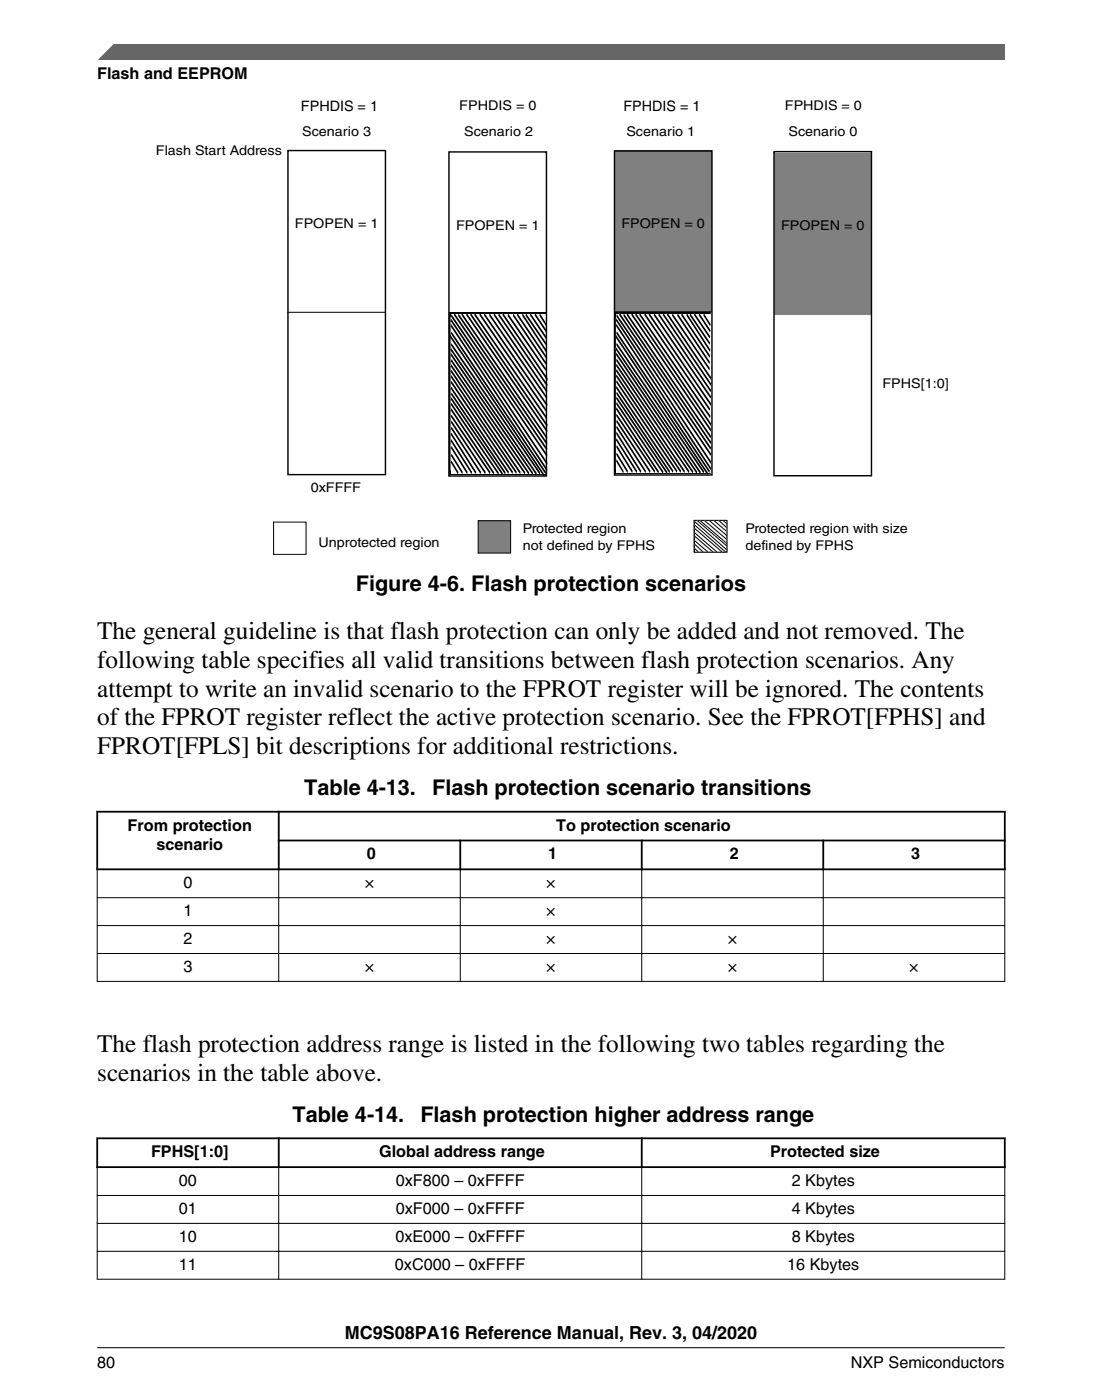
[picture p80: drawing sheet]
<svg xmlns="http://www.w3.org/2000/svg" width="216mm" height="274mm" viewBox="0 0 216 274" stroke-linecap="round" stroke-linejoin="round" font-family="sans-serif">
<defs><g id="words">
<g font-size="4.9">
<text x="19" y="125.2">The general guideline is that flash protection can only be added and not removed. The</text>
<text x="19" y="130.8">following table specifies all valid transitions between flash protection scenarios. Any</text>
<text x="19" y="136.5">attempt to write an invalid scenario to the FPROT register will be ignored. The contents</text>
<text x="19" y="142.1">of the FPROT register reflect the active protection scenario. See the FPROT[FPHS] and</text>
<text x="19" y="147.8">FPROT[FPLS] bit descriptions for additional restrictions.</text>
<text x="19" y="206.1">The flash protection address range is listed in the following two tables regarding the</text>
<text x="19" y="211.8">scenarios in the table above.</text>
</g>
<g font-size="4.2">
<text x="69.7" y="115.9">Figure 4-6. Flash protection scenarios</text>
<text x="59.6" y="155.8">Table 4-13.</text>
<text x="84.7" y="155.8">Flash protection scenario transitions</text>
<text x="57.3" y="219.8">Table 4-14.</text>
<text x="82.4" y="219.8">Flash protection higher address range</text>
</g>
<text font-size="3.5" x="67.6" y="262.3">MC9S08PA16 Reference Manual, Rev. 3, 04/2020</text>
<g font-size="3.2">
<text x="19" y="15.5">Flash and EEPROM</text>
<text x="25" y="162.7">From protection</text>
<text x="30.7" y="166.6">scenario</text>
<text x="109" y="162.7">To protection scenario</text>
<text x="71.9" y="168.4">0</text>
<text x="107.4" y="168.4">1</text>
<text x="143" y="168.4">2</text>
<text x="178.5" y="168.4">3</text>
<text x="35.9" y="174">0</text>
<text x="35.9" y="179.5">1</text>
<text x="71.5" y="174">×</text>
<text x="107" y="174">×</text>
<text x="107" y="179.5">×</text>
<text x="35.9" y="185">2</text>
<text x="107" y="185">×</text>
<text x="142.6" y="185">×</text>
<text x="35.9" y="190.4">3</text>
<text x="71.5" y="190.4">×</text>
<text x="107" y="190.4">×</text>
<text x="142.6" y="190.4">×</text>
<text x="178.1" y="190.4">×</text>
<text x="29.6" y="226.7">FPHS[1:0]</text>
<text x="74.3" y="226.7">Global address range</text>
<text x="150.9" y="226.7">Protected size</text>
<text x="35.1" y="232.4">00</text>
<text x="77.6" y="232.4">0xF800 – 0xFFFF</text>
<text x="155.1" y="232.4">2 Kbytes</text>
<text x="35.1" y="237.9">01</text>
<text x="77.6" y="237.9">0xF000 – 0xFFFF</text>
<text x="155.1" y="237.9">4 Kbytes</text>
<text x="35.1" y="243.3">10</text>
<text x="77.5" y="243.3">0xE000 – 0xFFFF</text>
<text x="155.1" y="243.3">8 Kbytes</text>
<text x="35.1" y="248.8">11</text>
<text x="77.4" y="248.8">0xC000 – 0xFFFF</text>
<text x="154.2" y="248.8">16 Kbytes</text>
<text x="19.1" y="268">80</text>
<text x="166.7" y="268">NXP Semiconductors</text>
</g>
<g font-size="2.8">
<text x="59" y="21.7">FPHDIS = 1</text>
<text x="122.1" y="21.8">FPHDIS = 1</text>
</g>
<g font-size="2.6">
<text x="90" y="21.6">FPHDIS = 0</text>
<text x="153.8" y="21.6">FPHDIS = 0</text>
<text x="59.2" y="26.7">Scenario 3</text>
<text x="90.9" y="26.6">Scenario 2</text>
<text x="122.7" y="26.6">Scenario 1</text>
<text x="154.5" y="26.6">Scenario 0</text>
<text x="30.5" y="30.3">Flash Start Address</text>
<text x="57.8" y="44.7">FPOPEN = 1</text>
<text x="89.4" y="45">FPOPEN = 1</text>
<text x="121.8" y="44.6">FPOPEN = 0</text>
<text x="153" y="45">FPOPEN = 0</text>
<text x="172.9" y="76">FPHS[1:0]</text>
<text x="60.9" y="96.3">0xFFFF</text>
<text x="62.4" y="107.3">Unprotected region</text>
<text x="102.5" y="107.8">not defined by FPHS</text>
<text x="102.5" y="104.5">Protected region</text>
<text x="146.1" y="104.5">Protected region with size</text>
<text x="146.1" y="107.8">defined by FPHS</text>
</g>
</g></defs>
<path d="M56.4 29.5h19.1v63.5h-19.1z" fill="none" stroke="#000" stroke-width=".28"/>
<path d="M53.6 102.3h6.4v6.3h-6.4z" fill="none" stroke="#000" stroke-width=".2"/>
<path d="M93.7 102h6.3v6.4h-6.3z" fill="#808080"/>
<path d="M93.7 102h6.3v6.4h-6.3zM136 102h6.4v6.1h-6.4z" fill="none" stroke="#000" stroke-width=".2"/>
<path d="M136.1 102h6.3v6.2h-6.3z" fill="#f9f9f9"/>
<path d="M136.1 102h6.3v6.2h-6.3z" fill="none" stroke="#000" stroke-width=".2"/>
<path d="M136.1 107.4l.7 .8z" fill="#f9f9f9"/>
<path d="M136.1 107.4l.7 .8" fill="none" stroke="#000" stroke-width=".2"/>
<path d="M136.1 106.6l1.6 1.6z" fill="#f9f9f9"/>
<path d="M136.1 106.6l1.6 1.6" fill="none" stroke="#000" stroke-width=".2"/>
<path d="M136.1 105.9l2.6 2.3z" fill="#f9f9f9"/>
<path d="M136.1 105.9l2.6 2.3" fill="none" stroke="#000" stroke-width=".2"/>
<path d="M136.1 105l3.6 3.2z" fill="#f9f9f9"/>
<path d="M136.1 105l3.6 3.2" fill="none" stroke="#000" stroke-width=".2"/>
<path d="M136.1 104.4l4.3 3.7z" fill="#f9f9f9"/>
<path d="M136.1 104.4l4.3 3.7" fill="none" stroke="#000" stroke-width=".2"/>
<path d="M136.1 103.5l5.4 4.7z" fill="#f9f9f9"/>
<path d="M136.1 103.5l5.4 4.7" fill="none" stroke="#000" stroke-width=".2"/>
<path d="M136.1 102.2l6.4 5.6z" fill="#f9f9f9"/>
<path d="M136.1 102.2l6.4 5.6" fill="none" stroke="#000" stroke-width=".2"/>
<path d="M136.6 102l5.9 5z" fill="#f9f9f9"/>
<path d="M136.6 102l5.9 5" fill="none" stroke="#000" stroke-width=".2"/>
<path d="M137.1 102l5.4 4.5z" fill="#f9f9f9"/>
<path d="M137.1 102l5.4 4.5" fill="none" stroke="#000" stroke-width=".2"/>
<path d="M136 102.8l6.3 5.5z" fill="#f9f9f9"/>
<path d="M136 102.8l6.3 5.5" fill="none" stroke="#000" stroke-width=".2"/>
<path d="M138 102l4.4 3.7z" fill="#f9f9f9"/>
<path d="M138 102l4.4 3.7" fill="none" stroke="#000" stroke-width=".2"/>
<path d="M138.9 102l3.6 3z" fill="#f9f9f9"/>
<path d="M138.9 102l3.6 3" fill="none" stroke="#000" stroke-width=".2"/>
<path d="M139.8 102l2.6 2.1z" fill="#f9f9f9"/>
<path d="M139.8 102l2.6 2.1" fill="none" stroke="#000" stroke-width=".2"/>
<path d="M140.8 102l1.6 1.4z" fill="#f9f9f9"/>
<path d="M140.8 102l1.6 1.4" fill="none" stroke="#000" stroke-width=".2"/>
<path d="M141.6 102l.8 .6z" fill="#f9f9f9"/>
<path d="M141.6 102l.8 .6" fill="none" stroke="#000" stroke-width=".2"/>
<path d="M88.1 61.6h18.9v31.1h-18.9z" fill="none" stroke="#000" stroke-width=".54"/>
<g fill="#f9f9f9">
<path d="M88.3 61.6h18.8v31.3h-18.8z"/>
<path d="M88.4 90.4l1.4 2.3z"/>
</g>
<path d="M88.4 90.4l1.4 2.3" fill="none" stroke="#000" stroke-width=".32"/>
<path d="M88.3 76l11.4 16.6z" fill="#f9f9f9"/>
<path d="M88.3 76l11.4 16.6" fill="none" stroke="#000" stroke-width=".32"/>
<path d="M88.4 89.1l2.2 3.6z" fill="#f9f9f9"/>
<path d="M88.4 89.1l2.2 3.6" fill="none" stroke="#000" stroke-width=".32"/>
<path d="M88.4 87.6l3.2 5.1z" fill="#f9f9f9"/>
<path d="M88.4 87.6l3.2 5.1" fill="none" stroke="#000" stroke-width=".32"/>
<path d="M88.3 86.3l4.1 6.4z" fill="#f9f9f9"/>
<path d="M88.3 86.3l4.1 6.4" fill="none" stroke="#000" stroke-width=".32"/>
<path d="M88.4 85l4.9 7.7z" fill="#f9f9f9"/>
<path d="M88.4 85l4.9 7.7" fill="none" stroke="#000" stroke-width=".32"/>
<path d="M88.4 83.8l5.8 8.9z" fill="#f9f9f9"/>
<path d="M88.4 83.8l5.8 8.9" fill="none" stroke="#000" stroke-width=".32"/>
<path d="M88.4 82.6l6.7 10.1z" fill="#f9f9f9"/>
<path d="M88.4 82.6l6.7 10.1" fill="none" stroke="#000" stroke-width=".32"/>
<path d="M88.4 81.4l7.6 11.3z" fill="#f9f9f9"/>
<path d="M88.4 81.4l7.6 11.3" fill="none" stroke="#000" stroke-width=".32"/>
<path d="M88.3 80.2l8.5 12.6z" fill="#f9f9f9"/>
<path d="M88.3 80.2l8.5 12.6" fill="none" stroke="#000" stroke-width=".32"/>
<path d="M88.4 79.1l9.3 13.7z" fill="#f9f9f9"/>
<path d="M88.4 79.1l9.3 13.7" fill="none" stroke="#000" stroke-width=".32"/>
<path d="M88.4 77.1l10.6 15.6z" fill="#f9f9f9"/>
<path d="M88.4 77.1l10.6 15.6" fill="none" stroke="#000" stroke-width=".32"/>
<path d="M88.4 78.1l10.1 14.8z" fill="#f9f9f9"/>
<path d="M88.4 78.1l10.1 14.8" fill="none" stroke="#000" stroke-width=".32"/>
<path d="M88.4 74.8l12 17.8z" fill="#f9f9f9"/>
<path d="M88.4 74.8l12 17.8" fill="none" stroke="#000" stroke-width=".32"/>
<path d="M88.3 73.7l12.9 18.9z" fill="#f9f9f9"/>
<path d="M88.3 73.7l12.9 18.9" fill="none" stroke="#000" stroke-width=".32"/>
<path d="M88.3 72.6l13.6 20.1z" fill="#f9f9f9"/>
<path d="M88.3 72.6l13.6 20.1" fill="none" stroke="#000" stroke-width=".32"/>
<path d="M88.3 71.6l14.5 21.1z" fill="#f9f9f9"/>
<path d="M88.3 71.6l14.5 21.1" fill="none" stroke="#000" stroke-width=".32"/>
<path d="M88.4 70.6l15.2 22.2z" fill="#f9f9f9"/>
<path d="M88.4 70.6l15.2 22.2" fill="none" stroke="#000" stroke-width=".32"/>
<path d="M88.3 69.4l16.1 23.5z" fill="#f9f9f9"/>
<path d="M88.3 69.4l16.1 23.5" fill="none" stroke="#000" stroke-width=".32"/>
<path d="M88.3 68.3l16.8 24.6z" fill="#f9f9f9"/>
<path d="M88.3 68.3l16.8 24.6" fill="none" stroke="#000" stroke-width=".32"/>
<path d="M88.4 67.5l17.4 25.3z" fill="#f9f9f9"/>
<path d="M88.4 67.5l17.4 25.3" fill="none" stroke="#000" stroke-width=".32"/>
<path d="M88.4 65.2l18.5 27.5z" fill="#f9f9f9"/>
<path d="M88.4 65.2l18.5 27.5" fill="none" stroke="#000" stroke-width=".32"/>
<path d="M88.3 63.7l18.9 28.5z" fill="#f9f9f9"/>
<path d="M88.3 63.7l18.9 28.5" fill="none" stroke="#000" stroke-width=".32"/>
<path d="M88.3 62.6l18.9 28.3z" fill="#f9f9f9"/>
<path d="M88.3 62.6l18.9 28.3" fill="none" stroke="#000" stroke-width=".32"/>
<path d="M88.4 61.8l18.8 27.5z" fill="#f9f9f9"/>
<path d="M88.4 61.8l18.8 27.5" fill="none" stroke="#000" stroke-width=".32"/>
<path d="M89 61.5l18.2 26.6z" fill="#f9f9f9"/>
<path d="M89 61.5l18.2 26.6" fill="none" stroke="#000" stroke-width=".32"/>
<path d="M89.8 61.7l17.4 25.3z" fill="#f9f9f9"/>
<path d="M89.8 61.7l17.4 25.3" fill="none" stroke="#000" stroke-width=".32"/>
<path d="M90.5 61.5l16.7 24.3z" fill="#f9f9f9"/>
<path d="M90.5 61.5l16.7 24.3" fill="none" stroke="#000" stroke-width=".32"/>
<path d="M91.4 61.5l15.8 23z" fill="#f9f9f9"/>
<path d="M91.4 61.5l15.8 23" fill="none" stroke="#000" stroke-width=".32"/>
<path d="M92.2 61.5l15 21.9z" fill="#f9f9f9"/>
<path d="M92.2 61.5l15 21.9" fill="none" stroke="#000" stroke-width=".32"/>
<path d="M88.1 65.7l18.6 27.6z" fill="#f9f9f9"/>
<path d="M88.1 65.7l18.6 27.6" fill="none" stroke="#000" stroke-width=".32"/>
<path d="M93 61.5l14 20.4z" fill="#f9f9f9"/>
<path d="M93 61.5l14 20.4" fill="none" stroke="#000" stroke-width=".32"/>
<path d="M94 61.5l13 18.9z" fill="#f9f9f9"/>
<path d="M94 61.5l13 18.9" fill="none" stroke="#000" stroke-width=".32"/>
<path d="M94.8 61.5l12.4 18z" fill="#f9f9f9"/>
<path d="M94.8 61.5l12.4 18" fill="none" stroke="#000" stroke-width=".32"/>
<path d="M95.9 61.6l11.3 16.4z" fill="#f9f9f9"/>
<path d="M95.9 61.6l11.3 16.4" fill="none" stroke="#000" stroke-width=".32"/>
<path d="M96.8 61.6l10.4 15.2z" fill="#f9f9f9"/>
<path d="M96.8 61.6l10.4 15.2" fill="none" stroke="#000" stroke-width=".32"/>
<path d="M97.7 61.6l9.5 14z" fill="#f9f9f9"/>
<path d="M97.7 61.6l9.5 14" fill="none" stroke="#000" stroke-width=".32"/>
<path d="M98.5 61.5l8.8 12.9z" fill="#f9f9f9"/>
<path d="M98.5 61.5l8.8 12.9" fill="none" stroke="#000" stroke-width=".32"/>
<path d="M99.5 61.7l7.4 10.7z" fill="#f9f9f9"/>
<path d="M99.5 61.7l7.4 10.7" fill="none" stroke="#000" stroke-width=".32"/>
<path d="M100.5 61.7l6.4 9.5z" fill="#f9f9f9"/>
<path d="M100.5 61.7l6.4 9.5" fill="none" stroke="#000" stroke-width=".32"/>
<path d="M101.3 61.6l5.7 8.4z" fill="#f9f9f9"/>
<path d="M101.3 61.6l5.7 8.4" fill="none" stroke="#000" stroke-width=".32"/>
<path d="M102.3 61.6l4.7 7.2z" fill="#f9f9f9"/>
<path d="M102.3 61.6l4.7 7.2" fill="none" stroke="#000" stroke-width=".32"/>
<path d="M103 61.6l4 5.8z" fill="#f9f9f9"/>
<path d="M103 61.6l4 5.8" fill="none" stroke="#000" stroke-width=".32"/>
<path d="M103.9 61.5l3.1 4.7z" fill="#f9f9f9"/>
<path d="M103.9 61.5l3.1 4.7" fill="none" stroke="#000" stroke-width=".32"/>
<path d="M104.8 61.6l2.2 3.4z" fill="#f9f9f9"/>
<path d="M104.8 61.6l2.2 3.4" fill="none" stroke="#000" stroke-width=".32"/>
<path d="M105.7 61.6l1.4 2.2z" fill="#f9f9f9"/>
<path d="M105.7 61.6l1.4 2.2" fill="none" stroke="#000" stroke-width=".32"/>
<path d="M151.7 80.6h19v12.6h-19z" fill="#fff"/>
<g fill="#808080">
<path d="M151.7 29.9h18.9v31.8h-18.9z"/>
<path d="M120.4 29.4h19v31.6h-19z"/>
</g>
<path d="M88 29.8h19.1v63.5h-19.1zM120.4 29.6h19.1v63.5h-19.1zM151.6 29.7h19.1v63.5h-19.1z" fill="none" stroke="#000" stroke-width=".28"/>
<path d="M56.4 61.2h19.2M120.3 61.1h19.2" fill="none" stroke="#000" stroke-width=".2"/>
<path d="M120.5 61.5h18.6v30.9h-18.6z" fill="none" stroke="#000" stroke-width=".53"/>
<g fill="#f9f9f9">
<path d="M120.7 61.6h18.5v31.1h-18.5z"/>
<path d="M120.8 90.2l1.3 2.3z"/>
</g>
<path d="M120.8 90.2l1.3 2.3" fill="none" stroke="#000" stroke-width=".32"/>
<path d="M120.7 75.8l11.2 16.6z" fill="#f9f9f9"/>
<path d="M120.7 75.8l11.2 16.6" fill="none" stroke="#000" stroke-width=".32"/>
<path d="M120.8 88.9l2.2 3.6z" fill="#f9f9f9"/>
<path d="M120.8 88.9l2.2 3.6" fill="none" stroke="#000" stroke-width=".32"/>
<path d="M120.8 87.4l3.1 5.1z" fill="#f9f9f9"/>
<path d="M120.8 87.4l3.1 5.1" fill="none" stroke="#000" stroke-width=".32"/>
<path d="M120.7 86.1l4.1 6.4z" fill="#f9f9f9"/>
<path d="M120.7 86.1l4.1 6.4" fill="none" stroke="#000" stroke-width=".32"/>
<path d="M120.8 84.8l4.8 7.7z" fill="#f9f9f9"/>
<path d="M120.8 84.8l4.8 7.7" fill="none" stroke="#000" stroke-width=".32"/>
<path d="M120.8 83.6l5.7 8.9z" fill="#f9f9f9"/>
<path d="M120.8 83.6l5.7 8.9" fill="none" stroke="#000" stroke-width=".32"/>
<path d="M120.8 82.5l6.6 10z" fill="#f9f9f9"/>
<path d="M120.8 82.5l6.6 10" fill="none" stroke="#000" stroke-width=".32"/>
<path d="M120.8 81.3l7.5 11.2z" fill="#f9f9f9"/>
<path d="M120.8 81.3l7.5 11.2" fill="none" stroke="#000" stroke-width=".32"/>
<path d="M120.7 80l8.3 12.6z" fill="#f9f9f9"/>
<path d="M120.7 80l8.3 12.6" fill="none" stroke="#000" stroke-width=".32"/>
<path d="M120.8 79l9.1 13.6z" fill="#f9f9f9"/>
<path d="M120.8 79l9.1 13.6" fill="none" stroke="#000" stroke-width=".32"/>
<path d="M120.8 77l10.4 15.5z" fill="#f9f9f9"/>
<path d="M120.8 77l10.4 15.5" fill="none" stroke="#000" stroke-width=".32"/>
<path d="M120.8 77.9l9.9 14.8z" fill="#f9f9f9"/>
<path d="M120.8 77.9l9.9 14.8" fill="none" stroke="#000" stroke-width=".32"/>
<path d="M120.8 74.7l11.8 17.7z" fill="#f9f9f9"/>
<path d="M120.8 74.7l11.8 17.7" fill="none" stroke="#000" stroke-width=".32"/>
<path d="M120.7 73.6l12.7 18.8z" fill="#f9f9f9"/>
<path d="M120.7 73.6l12.7 18.8" fill="none" stroke="#000" stroke-width=".32"/>
<path d="M120.7 72.5l13.4 20z" fill="#f9f9f9"/>
<path d="M120.7 72.5l13.4 20" fill="none" stroke="#000" stroke-width=".32"/>
<path d="M120.7 71.5l14.3 21z" fill="#f9f9f9"/>
<path d="M120.7 71.5l14.3 21" fill="none" stroke="#000" stroke-width=".32"/>
<path d="M120.8 70.5l15 22.1z" fill="#f9f9f9"/>
<path d="M120.8 70.5l15 22.1" fill="none" stroke="#000" stroke-width=".32"/>
<path d="M120.7 69.3l15.8 23.3z" fill="#f9f9f9"/>
<path d="M120.7 69.3l15.8 23.3" fill="none" stroke="#000" stroke-width=".32"/>
<path d="M120.7 68.3l16.6 24.4z" fill="#f9f9f9"/>
<path d="M120.7 68.3l16.6 24.4" fill="none" stroke="#000" stroke-width=".32"/>
<path d="M120.8 67.4l17.1 25.2z" fill="#f9f9f9"/>
<path d="M120.8 67.4l17.1 25.2" fill="none" stroke="#000" stroke-width=".32"/>
<path d="M120.8 65.1l18.2 27.4z" fill="#f9f9f9"/>
<path d="M120.8 65.1l18.2 27.4" fill="none" stroke="#000" stroke-width=".32"/>
<path d="M120.7 63.6l18.6 28.3z" fill="#f9f9f9"/>
<path d="M120.7 63.6l18.6 28.3" fill="none" stroke="#000" stroke-width=".32"/>
<path d="M120.7 62.6l18.6 28.1z" fill="#f9f9f9"/>
<path d="M120.7 62.6l18.6 28.1" fill="none" stroke="#000" stroke-width=".32"/>
<path d="M120.8 61.8l18.5 27.3z" fill="#f9f9f9"/>
<path d="M120.8 61.8l18.5 27.3" fill="none" stroke="#000" stroke-width=".32"/>
<path d="M121.4 61.5l17.9 26.4z" fill="#f9f9f9"/>
<path d="M121.4 61.5l17.9 26.4" fill="none" stroke="#000" stroke-width=".32"/>
<path d="M122.2 61.6l17.1 25.2z" fill="#f9f9f9"/>
<path d="M122.2 61.6l17.1 25.2" fill="none" stroke="#000" stroke-width=".32"/>
<path d="M122.8 61.5l16.5 24.2z" fill="#f9f9f9"/>
<path d="M122.8 61.5l16.5 24.2" fill="none" stroke="#000" stroke-width=".32"/>
<path d="M123.7 61.5l15.6 22.9z" fill="#f9f9f9"/>
<path d="M123.7 61.5l15.6 22.9" fill="none" stroke="#000" stroke-width=".32"/>
<path d="M124.5 61.5l14.8 21.8z" fill="#f9f9f9"/>
<path d="M124.5 61.5l14.8 21.8" fill="none" stroke="#000" stroke-width=".32"/>
<path d="M120.5 65.7l18.3 27.3z" fill="#f9f9f9"/>
<path d="M120.5 65.7l18.3 27.3" fill="none" stroke="#000" stroke-width=".32"/>
<path d="M125.3 61.5l13.9 20.2z" fill="#f9f9f9"/>
<path d="M125.3 61.5l13.9 20.2" fill="none" stroke="#000" stroke-width=".32"/>
<path d="M126.3 61.5l12.8 18.8z" fill="#f9f9f9"/>
<path d="M126.3 61.5l12.8 18.8" fill="none" stroke="#000" stroke-width=".32"/>
<path d="M127.1 61.5l12.2 17.8z" fill="#f9f9f9"/>
<path d="M127.1 61.5l12.2 17.8" fill="none" stroke="#000" stroke-width=".32"/>
<path d="M128.2 61.6l11.1 16.3z" fill="#f9f9f9"/>
<path d="M128.2 61.6l11.1 16.3" fill="none" stroke="#000" stroke-width=".32"/>
<path d="M129 61.6l10.3 15.1z" fill="#f9f9f9"/>
<path d="M129 61.6l10.3 15.1" fill="none" stroke="#000" stroke-width=".32"/>
<path d="M129.9 61.6l9.4 13.8z" fill="#f9f9f9"/>
<path d="M129.9 61.6l9.4 13.8" fill="none" stroke="#000" stroke-width=".32"/>
<path d="M130.7 61.5l8.7 12.8z" fill="#f9f9f9"/>
<path d="M130.7 61.5l8.7 12.8" fill="none" stroke="#000" stroke-width=".32"/>
<path d="M131.7 61.6l7.3 10.7z" fill="#f9f9f9"/>
<path d="M131.7 61.6l7.3 10.7" fill="none" stroke="#000" stroke-width=".32"/>
<path d="M132.7 61.6l6.3 9.5z" fill="#f9f9f9"/>
<path d="M132.7 61.6l6.3 9.5" fill="none" stroke="#000" stroke-width=".32"/>
<path d="M133.5 61.6l5.6 8.3z" fill="#f9f9f9"/>
<path d="M133.5 61.6l5.6 8.3" fill="none" stroke="#000" stroke-width=".32"/>
<path d="M134.5 61.6l4.6 7.1z" fill="#f9f9f9"/>
<path d="M134.5 61.6l4.6 7.1" fill="none" stroke="#000" stroke-width=".32"/>
<path d="M135.2 61.6l3.9 5.7z" fill="#f9f9f9"/>
<path d="M135.2 61.6l3.9 5.7" fill="none" stroke="#000" stroke-width=".32"/>
<path d="M136 61.5l3.1 4.6z" fill="#f9f9f9"/>
<path d="M136 61.5l3.1 4.6" fill="none" stroke="#000" stroke-width=".32"/>
<path d="M136.9 61.6l2.3 3.3z" fill="#f9f9f9"/>
<path d="M136.9 61.6l2.3 3.3" fill="none" stroke="#000" stroke-width=".32"/>
<path d="M137.9 61.6l1.3 2.1z" fill="#f9f9f9"/>
<path d="M137.9 61.6l1.3 2.1" fill="none" stroke="#000" stroke-width=".32"/>
<g fill="#fff">
<path d="M19 152.2h177.8v42h-177.8z" fill-rule="evenodd"/>
<path d="M19.2 159.2h35.2v11h-35.2z" fill-rule="evenodd"/>
<path d="M54.8 159.2h141.9v5.3h-141.9z" fill-rule="evenodd"/>
<path d="M54.8 164.9h35.2v5.3h-35.2z" fill-rule="evenodd"/>
<path d="M90.3 164.9h35.3v5.3h-35.3z" fill-rule="evenodd"/>
<path d="M125.9 164.9h35.2v5.3h-35.2z" fill-rule="evenodd"/>
<path d="M161.5 164.9h35.2v5.3h-35.2z" fill-rule="evenodd"/>
<path d="M19.1 170.5h35.4v5.3h-35.4z" fill-rule="evenodd"/>
<path d="M54.7 170.5h35.4v5.3h-35.4z" fill-rule="evenodd"/>
<path d="M90.3 170.5h35.3v5.3h-35.3z" fill-rule="evenodd"/>
<path d="M125.8 170.5h35.4v5.3h-35.4z" fill-rule="evenodd"/>
<path d="M161.4 170.5h35.4v5.3h-35.4z" fill-rule="evenodd"/>
<path d="M19.1 176h35.4v5.3h-35.4z" fill-rule="evenodd"/>
<path d="M54.7 176h35.4v5.3h-35.4z" fill-rule="evenodd"/>
<path d="M90.3 176h35.3v5.3h-35.3z" fill-rule="evenodd"/>
<path d="M125.8 176h35.4v5.3h-35.4z" fill-rule="evenodd"/>
<path d="M161.4 176h35.4v5.3h-35.4z" fill-rule="evenodd"/>
<path d="M19.1 181.5h35.4v5.2h-35.4z" fill-rule="evenodd"/>
<path d="M54.7 181.5h35.4v5.2h-35.4z" fill-rule="evenodd"/>
<path d="M90.3 181.5h35.3v5.2h-35.3z" fill-rule="evenodd"/>
<path d="M125.8 181.5h35.4v5.2h-35.4z" fill-rule="evenodd"/>
<path d="M161.4 181.5h35.4v5.2h-35.4z" fill-rule="evenodd"/>
<path d="M19.1 186.9h35.4v5.3h-35.4z" fill-rule="evenodd"/>
<path d="M54.7 186.9h35.4v5.3h-35.4z" fill-rule="evenodd"/>
<path d="M90.3 186.9h35.3v5.3h-35.3z" fill-rule="evenodd"/>
<path d="M125.8 186.9h35.4v5.3h-35.4z" fill-rule="evenodd"/>
<path d="M161.4 186.9h35.4v5.3h-35.4z" fill-rule="evenodd"/>
</g>
<path d="M18.9 159.1h178.1M19 158.9v11.6M54.6 158.9v11.6M196.8 158.9v11.6M18.9 170.3h178.1M54.4 164.7h142.6M90.2 164.5v6M125.7 164.5v6M161.3 164.5v6" fill="none" stroke="#000" stroke-width=".35"/>
<path d="M19 175.9h177.9M19 170.5v21.9M54.6 170.1v22.3M90.2 170.1v22.3M125.7 170.1v22.3M161.3 170.1v22.3M196.8 170.5v21.9M19 181.4h177.9M19 186.8h177.9M19 192.3h177.9" fill="none" stroke="#000" stroke-width=".2"/>
<g fill="#fff">
<path d="M19 216.2h177.8v36.3h-177.8z" fill-rule="evenodd"/>
<path d="M19.2 223.2h35.2v5.3h-35.2z" fill-rule="evenodd"/>
<path d="M54.8 223.2h70.8v5.3h-70.8z" fill-rule="evenodd"/>
<path d="M125.9 223.2h70.8v5.3h-70.8z" fill-rule="evenodd"/>
<path d="M19.1 228.9h35.4v5.3h-35.4z" fill-rule="evenodd"/>
<path d="M54.7 228.9h70.9v5.3h-70.9z" fill-rule="evenodd"/>
<path d="M125.8 228.9h71v5.3h-71z" fill-rule="evenodd"/>
<path d="M19.1 234.3h35.4v5.3h-35.4z" fill-rule="evenodd"/>
<path d="M54.7 234.3h70.9v5.3h-70.9z" fill-rule="evenodd"/>
<path d="M125.8 234.3h71v5.3h-71z" fill-rule="evenodd"/>
<path d="M19.1 239.8h35.4v5.3h-35.4z" fill-rule="evenodd"/>
<path d="M54.7 239.8h70.9v5.3h-70.9z" fill-rule="evenodd"/>
<path d="M125.8 239.8h71v5.3h-71z" fill-rule="evenodd"/>
<path d="M19.1 245.3h35.4v5.3h-35.4z" fill-rule="evenodd"/>
<path d="M54.7 245.3h70.9v5.3h-70.9z" fill-rule="evenodd"/>
<path d="M125.8 245.3h71v5.3h-71z" fill-rule="evenodd"/>
</g>
<path d="M18.9 223h178.1M18.9 228.7h178.1M19 222.9v6M54.6 222.9v6M125.7 222.9v6M196.9 222.9v6" fill="none" stroke="#000" stroke-width=".35"/>
<path d="M19 234.2h177.9M19 239.7h177.9M19 228.8v21.9M54.6 228.5v22.2M125.7 228.5v22.2M196.9 228.8v21.9M19 245.2h177.9M19 250.6h177.9" fill="none" stroke="#000" stroke-width=".2"/>
<path d="M19 11.7l5.7-3.1 172.2 .1v3z" fill="#666"/>
<path d="M22.5 8.6l-3.1 3.1" fill="none" stroke="#666" stroke-width=".28"/>
<path d="M19 264.1h177.8" fill="none" stroke="#000" stroke-width=".2"/>
<use href="#words"/>
</svg>
